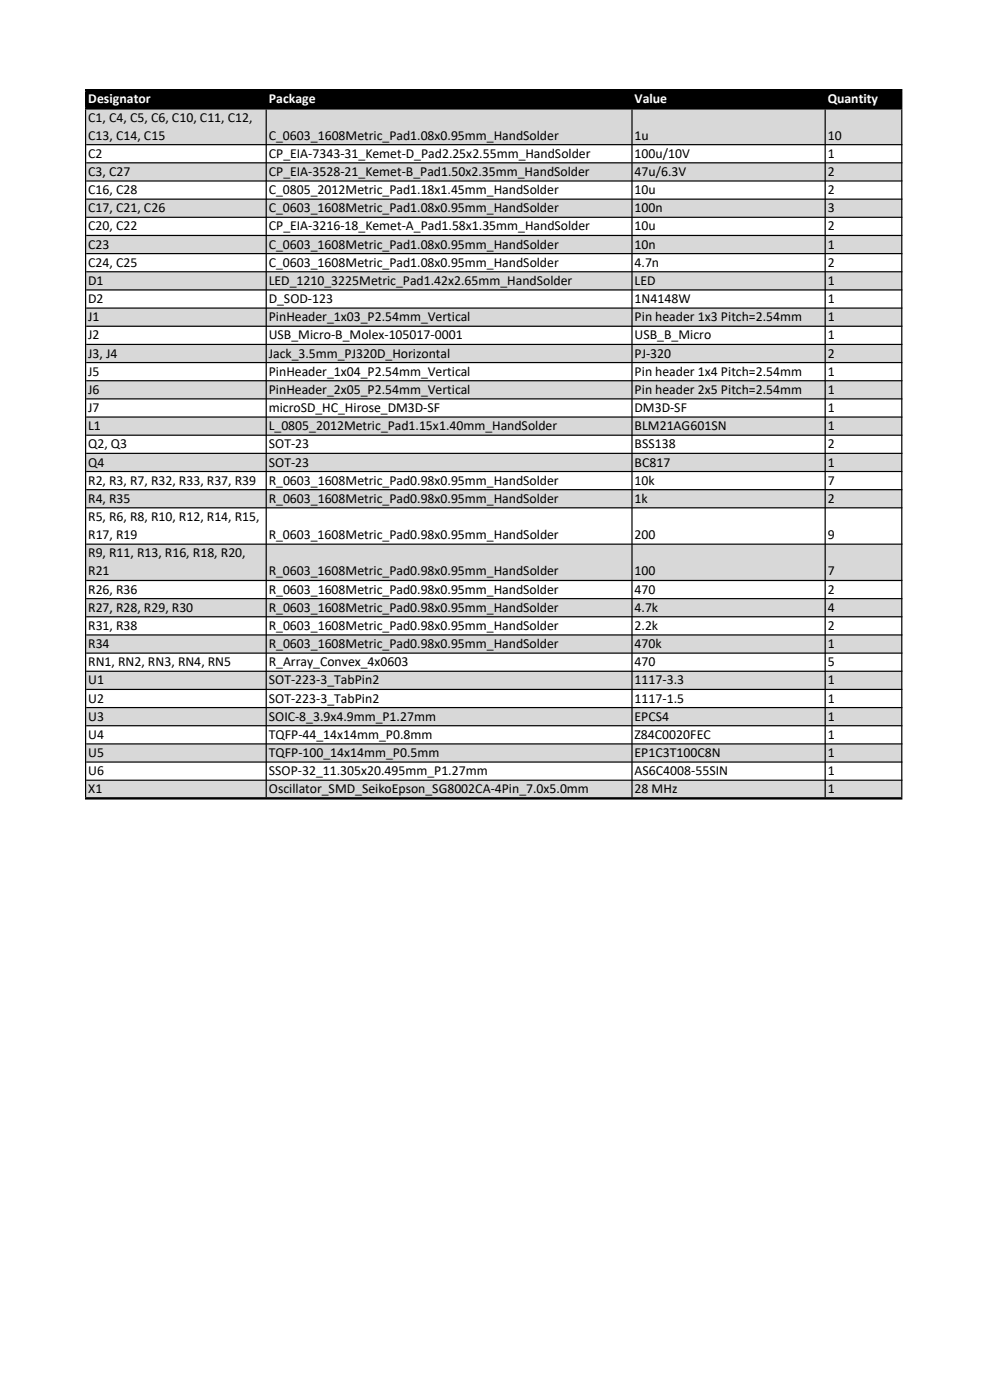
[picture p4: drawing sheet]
<svg xmlns="http://www.w3.org/2000/svg" width="210mm" height="297mm" viewBox="0 0 210 297" stroke-linecap="round" stroke-linejoin="round" font-family="sans-serif">
<defs><g id="words">
<g font-size="2.9" fill="#fff">
<text x="18.7" y="21.9">Designator</text>
<text x="57" y="21.9">Package</text>
<text x="134.6" y="21.9">Value</text>
<text x="175.6" y="21.9">Quantity</text>
</g>
<g font-size="2.9">
<text x="18.7" y="25.8">C1, C4, C5, C6, C10, C11, C12,</text>
<text x="18.7" y="29.6">C13, C14, C15</text>
<text x="57" y="29.6">C_0603_1608Metric_Pad1.08x0.95mm_HandSolder</text>
<text x="134.6" y="29.6">1u</text>
<text x="175.6" y="29.6">10</text>
<text x="18.7" y="33.5">C2</text>
<text x="57" y="33.5">CP_EIA-7343-31_Kemet-D_Pad2.25x2.55mm_HandSolder</text>
<text x="134.6" y="33.5">100u/10V</text>
<text x="175.6" y="33.5">1</text>
<text x="18.7" y="37.3">C3, C27</text>
<text x="18.7" y="41.2">C16, C28</text>
<text x="57" y="37.3">CP_EIA-3528-21_Kemet-B_Pad1.50x2.35mm_HandSolder</text>
<text x="57" y="41.2">C_0805_2012Metric_Pad1.18x1.45mm_HandSolder</text>
<text x="134.6" y="37.3">47u/6.3V</text>
<text x="134.6" y="41.2">10u</text>
<text x="175.6" y="37.3">2</text>
<text x="175.6" y="41.2">2</text>
<text x="18.7" y="45">C17, C21, C26</text>
<text x="57" y="45">C_0603_1608Metric_Pad1.08x0.95mm_HandSolder</text>
<text x="134.6" y="45">100n</text>
<text x="175.6" y="45">3</text>
<text x="18.7" y="48.9">C20, C22</text>
<text x="18.7" y="52.7">C23</text>
<text x="57" y="48.9">CP_EIA-3216-18_Kemet-A_Pad1.58x1.35mm_HandSolder</text>
<text x="57" y="52.7">C_0603_1608Metric_Pad1.08x0.95mm_HandSolder</text>
<text x="134.6" y="48.9">10u</text>
<text x="134.6" y="52.7">10n</text>
<text x="175.6" y="48.9">2</text>
<text x="175.6" y="52.7">1</text>
<text x="18.7" y="56.6">C24, C25</text>
<text x="57" y="56.6">C_0603_1608Metric_Pad1.08x0.95mm_HandSolder</text>
<text x="134.6" y="56.6">4.7n</text>
<text x="175.6" y="56.6">2</text>
<text x="18.7" y="60.5">D1</text>
<text x="18.7" y="64.3">D2</text>
<text x="57" y="60.5">LED_1210_3225Metric_Pad1.42x2.65mm_HandSolder</text>
<text x="57" y="64.3">D_SOD-123</text>
<text x="134.6" y="60.5">LED</text>
<text x="134.6" y="64.3">1N4148W</text>
<text x="175.6" y="60.5">1</text>
<text x="175.6" y="64.3">1</text>
<text x="18.7" y="68.2">J1</text>
<text x="57" y="68.2">PinHeader_1x03_P2.54mm_Vertical</text>
<text x="134.6" y="68.2">Pin header 1x3 Pitch=2.54mm</text>
<text x="175.6" y="68.2">1</text>
<text x="18.7" y="72">J2</text>
<text x="18.7" y="75.9">J3, J4</text>
<text x="57" y="72">USB_Micro-B_Molex-105017-0001</text>
<text x="57" y="75.9">Jack_3.5mm_PJ320D_Horizontal</text>
<text x="134.6" y="72">USB_B_Micro</text>
<text x="134.6" y="75.9">PJ-320</text>
<text x="175.6" y="72">1</text>
<text x="175.6" y="75.9">2</text>
<text x="18.7" y="79.7">J5</text>
<text x="18.7" y="83.6">J6</text>
<text x="57" y="79.7">PinHeader_1x04_P2.54mm_Vertical</text>
<text x="57" y="83.6">PinHeader_2x05_P2.54mm_Vertical</text>
<text x="134.6" y="79.7">Pin header 1x4 Pitch=2.54mm</text>
<text x="134.6" y="83.6">Pin header 2x5 Pitch=2.54mm</text>
<text x="175.6" y="79.7">1</text>
<text x="175.6" y="83.6">1</text>
<text x="18.7" y="87.4">J7</text>
<text x="57" y="87.4">microSD_HC_Hirose_DM3D-SF</text>
<text x="134.6" y="87.4">DM3D-SF</text>
<text x="175.6" y="87.4">1</text>
<text x="18.7" y="91.3">L1</text>
<text x="18.7" y="95.1">Q2, Q3</text>
<text x="57" y="91.3">L_0805_2012Metric_Pad1.15x1.40mm_HandSolder</text>
<text x="57" y="95.1">SOT-23</text>
<text x="134.6" y="91.3">BLM21AG601SN</text>
<text x="134.6" y="95.1">BSS138</text>
<text x="175.6" y="91.3">1</text>
<text x="175.6" y="95.1">2</text>
<text x="18.7" y="99">Q4</text>
<text x="57" y="99">SOT-23</text>
<text x="134.6" y="99">BC817</text>
<text x="175.6" y="99">1</text>
<text x="18.7" y="102.8">R2, R3, R7, R32, R33, R37, R39</text>
<text x="18.7" y="106.7">R4, R35</text>
<text x="57" y="102.8">R_0603_1608Metric_Pad0.98x0.95mm_HandSolder</text>
<text x="57" y="106.7">R_0603_1608Metric_Pad0.98x0.95mm_HandSolder</text>
<text x="134.6" y="102.8">10k</text>
<text x="134.6" y="106.7">1k</text>
<text x="175.6" y="102.8">7</text>
<text x="175.6" y="106.7">2</text>
<text x="18.7" y="110.5">R5, R6, R8, R10, R12, R14, R15,</text>
<text x="18.7" y="114.4">R17, R19</text>
<text x="18.7" y="118.2">R9, R11, R13, R16, R18, R20,</text>
<text x="57" y="114.4">R_0603_1608Metric_Pad0.98x0.95mm_HandSolder</text>
<text x="134.6" y="114.4">200</text>
<text x="175.6" y="114.4">9</text>
<text x="18.7" y="122.1">R21</text>
<text x="18.7" y="125.9">R26, R36</text>
<text x="57" y="122.1">R_0603_1608Metric_Pad0.98x0.95mm_HandSolder</text>
<text x="57" y="125.9">R_0603_1608Metric_Pad0.98x0.95mm_HandSolder</text>
<text x="134.6" y="125.9">470</text>
<text x="134.6" y="122.1">100</text>
<text x="175.6" y="122.1">7</text>
<text x="175.6" y="125.9">2</text>
<text x="18.7" y="129.8">R27, R28, R29, R30</text>
<text x="57" y="129.8">R_0603_1608Metric_Pad0.98x0.95mm_HandSolder</text>
<text x="134.6" y="129.8">4.7k</text>
<text x="175.6" y="129.8">4</text>
<text x="18.7" y="133.6">R31, R38</text>
<text x="18.7" y="137.5">R34</text>
<text x="57" y="133.6">R_0603_1608Metric_Pad0.98x0.95mm_HandSolder</text>
<text x="57" y="137.5">R_0603_1608Metric_Pad0.98x0.95mm_HandSolder</text>
<text x="134.6" y="133.6">2.2k</text>
<text x="134.6" y="137.5">470k</text>
<text x="175.6" y="133.6">2</text>
<text x="175.6" y="137.5">1</text>
<text x="18.7" y="141.4">RN1, RN2, RN3, RN4, RN5</text>
<text x="57" y="141.4">R_Array_Convex_4x0603</text>
<text x="134.6" y="141.4">470</text>
<text x="175.6" y="141.4">5</text>
<text x="18.7" y="145.2">U1</text>
<text x="18.7" y="149.1">U2</text>
<text x="57" y="145.2">SOT-223-3_TabPin2</text>
<text x="57" y="149.1">SOT-223-3_TabPin2</text>
<text x="134.6" y="145.2">1117-3.3</text>
<text x="134.6" y="149.1">1117-1.5</text>
<text x="175.6" y="145.2">1</text>
<text x="175.6" y="149.1">1</text>
<text x="18.7" y="152.9">U3</text>
<text x="57" y="152.9">SOIC-8_3.9x4.9mm_P1.27mm</text>
<text x="134.6" y="152.9">EPCS4</text>
<text x="175.6" y="152.9">1</text>
<text x="18.7" y="156.8">U4</text>
<text x="18.7" y="160.6">U5</text>
<text x="57" y="156.8">TQFP-44_14x14mm_P0.8mm</text>
<text x="57" y="160.6">TQFP-100_14x14mm_P0.5mm</text>
<text x="134.6" y="156.8">Z84C0020FEC</text>
<text x="134.6" y="160.6">EP1C3T100C8N</text>
<text x="175.6" y="156.8">1</text>
<text x="175.6" y="160.6">1</text>
<text x="18.7" y="164.5">U6</text>
<text x="57" y="164.5">SSOP-32_11.305x20.495mm_P1.27mm</text>
<text x="134.6" y="164.5">AS6C4008-55SIN</text>
<text x="175.6" y="164.5">1</text>
<text x="18.7" y="168.3">X1</text>
<text x="57" y="168.3">Oscillator_SMD_SeikoEpson_SG8002CA-4Pin_7.0x5.0mm</text>
<text x="134.6" y="168.3">28 MHz</text>
<text x="175.6" y="168.3">1</text>
</g>
</g></defs>
<path d="M18.3 19.3h173v3.7h-173z" fill="#000"/>
<path d="M18.3 23h173v7.7h-173zM18.3 34.5h173v3.9h-173zM18.3 42.2h173v3.9h-173zM18.3 50h173v3.8h-173zM18.3 57.7h173v3.9h-173zM18.3 65.4h173v3.9h-173zM18.3 73.1h173v3.9h-173zM18.3 80.8h173v3.9h-173zM18.3 88.5h173v3.9h-173zM18.3 96.2h173v3.9h-173zM18.3 103.9h173v3.9h-173zM18.3 115.4h173v7.8h-173zM18.3 127h173v3.9h-173zM18.3 134.7h173v3.9h-173zM18.3 142.4h173v3.9h-173zM18.3 150.1h173v3.9h-173zM18.3 157.8h173v3.9h-173zM18.3 165.5h173v3.9h-173z" fill-rule="evenodd" fill="#d8d8d8"/>
<g fill="#000">
<path d="M18 19.4h.3v3.3h-.3zM56.3 19.4h.3v3.3h-.3zM133.9 19.4h.3v3.3h-.3zM174.9 19.4h.3v3.3h-.3zM191.2 19.4h.2v3.3h-.2zM18 23.2h.3v145.9h-.3zM56.3 23.2h.3v145.9h-.3zM133.9 23.2h.3v145.9h-.3zM174.9 23.2h.3v145.9h-.3zM191.2 23.2h.2v145.9h-.2z" fill-rule="evenodd"/>
<path d="M18 18.9h173.4v.5h-173.4zM18 22.7h173.4v.5h-173.4zM18.3 30.6h173.1v.2h-173.1zM18.3 34.4h173.1v.3h-173.1zM18.3 38.3h173.1v.2h-173.1zM18.3 42.1h173.1v.3h-173.1zM18.3 46h173.1v.2h-173.1zM18.3 49.8h173.1v.3h-173.1zM18.3 53.7h173.1v.2h-173.1zM18.3 57.5h173.1v.3h-173.1zM18.3 61.4h173.1v.2h-173.1zM18.3 65.2h173.1v.3h-173.1zM18.3 69.1h173.1v.2h-173.1zM18.3 72.9h173.1v.3h-173.1zM18.3 76.8h173.1v.2h-173.1zM18.3 80.6h173.1v.3h-173.1zM18.3 84.5h173.1v.3h-173.1zM18.3 88.3h173.1v.3h-173.1zM18.3 92.2h173.1v.3h-173.1zM18.3 96.1h173.1v.2h-173.1zM18.3 99.9h173.1v.3h-173.1zM18.3 103.8h173.1v.2h-173.1zM18.3 107.6h173.1v.3h-173.1zM18.3 115.3h173.1v.3h-173.1zM18.3 123h173.1v.3h-173.1zM18.3 126.9h173.1v.2h-173.1zM18.3 130.7h173.1v.3h-173.1zM18.3 134.6h173.1v.2h-173.1zM18.3 138.4h173.1v.3h-173.1zM18.3 142.3h173.1v.2h-173.1zM18.3 146.1h173.1v.3h-173.1zM18.3 150h173.1v.2h-173.1zM18.3 153.8h173.1v.3h-173.1zM18.3 157.7h173.1v.2h-173.1zM18.3 161.5h173.1v.3h-173.1zM18.3 165.4h173.1v.3h-173.1zM18 169.1h173.4v.5h-173.4z" fill-rule="evenodd"/>
</g>
<use href="#words"/>
</svg>
